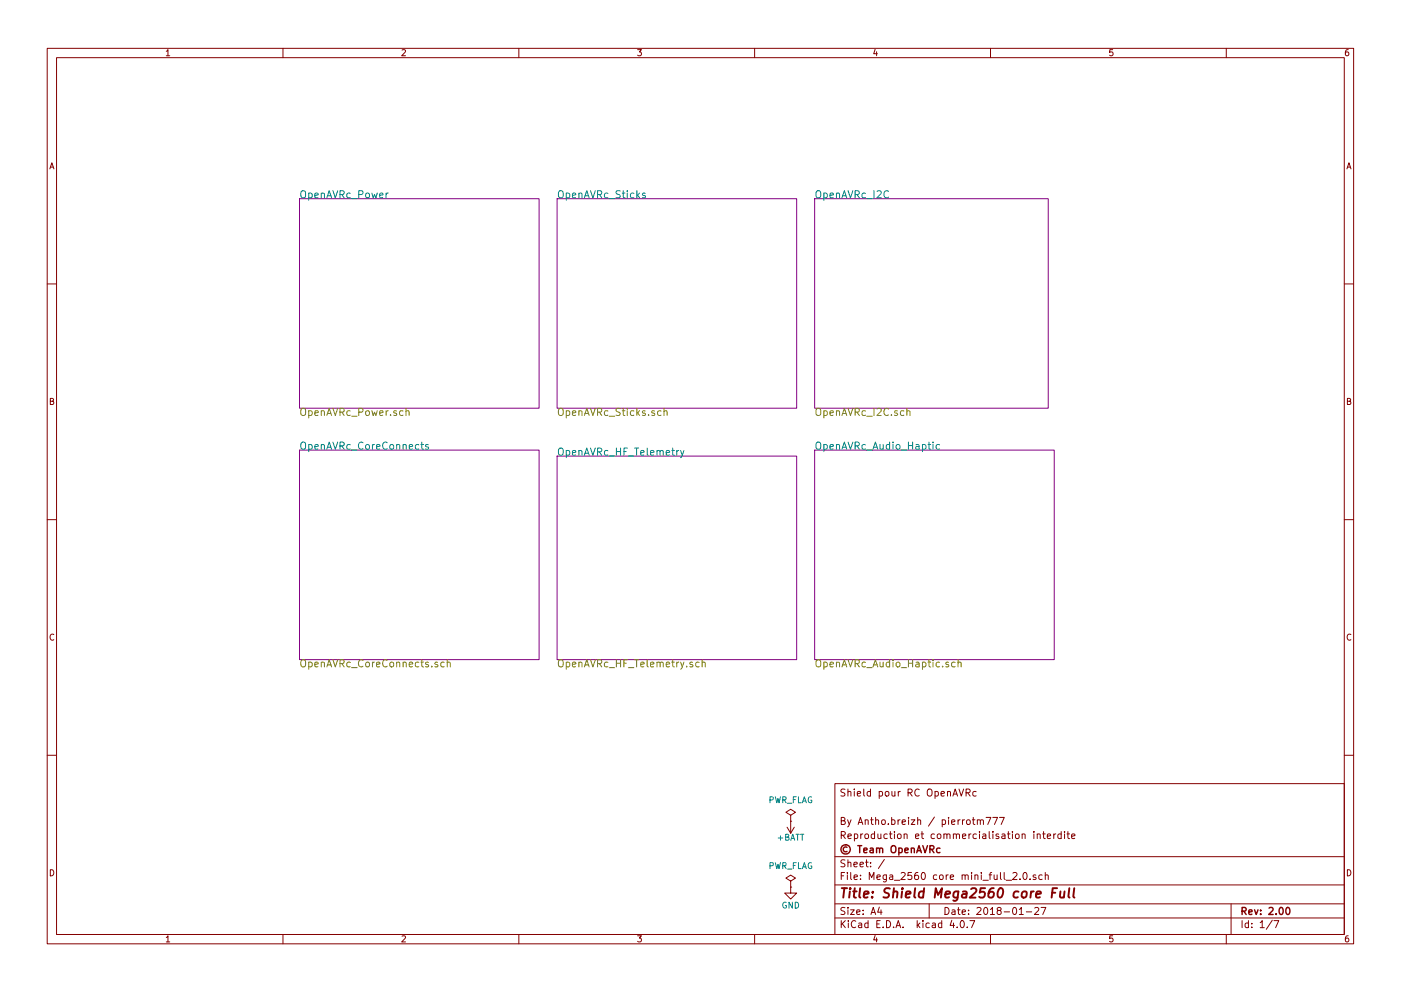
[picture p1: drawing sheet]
<svg xmlns="http://www.w3.org/2000/svg" width="297mm" height="210mm" viewBox="0 0 297 210" stroke-linecap="round" stroke-linejoin="round" font-family="sans-serif">
<g fill="none" stroke="#840000" stroke-width=".21">
<path d="M10 10.3h277v189.9h-277zM12 12.2h273v186.1h-273zM35.3 10.9l.3-.4v1.3M35.3 11.8h.7M60 10.3v1.9M85.2 10.6l.5-.1 .3 .4-.8 .9h.8M110 10.3v1.9M135.2 10.5h.8l-.4 .5 .3 .1 .1 .2-.1 .4-.2 .1-.5-.1M160 10.3v1.9M185.5 10.5l-.3 .9h.8M185.9 11v.8M210 10.3v1.9"/>
<path d="M235.9 10.5h-.6v.6h.6l.1 .5-.3 .2-.4-.1M260 10.3v1.9M285.9 10.5l-.4 .1-.2 .2-.1 .8 .3 .2 .4-.1 .1-.4-.1-.2-.4-.1-.3 .3M10.6 35.8l.4-1.3 .4 1.3M10.7 35.5h.6M285.6 35.8l.4-1.3 .4 1.3M285.7 35.5h.6M10 60.2h2M285 60.2h2M10.7 85.1h.5l.1-.5-.6-.1v1.3h.5l.2-.4-.3-.3M285.7 85.1h.5l.1-.5-.6-.1v1.3h.5l.2-.4-.3-.3M10 110.3h2"/>
<path d="M285 110.3h2M11.4 134.6a.58 .58 0 0 0-.8 .6 .58 .58 0 0 0 .8 .5M286.4 134.6a.58 .58 0 0 0-.8 .6 .58 .58 0 0 0 .8 .5M10 160.2h2M166.9 175.5l.7 1.3M167.6 174.2h.1M167.6 173l1.1-.7-1.1-.6-1 .6 1 .7v1.2M167.6 174.2v2.6M168.4 175.5l-.8 1.3M177 166.3h108v32h-108zM178.4 177.2l.7-.1 .1-.2-.1-.3-.2-.2h-.5v1.5M178.4 174.1l.7-.1v-.4l-.2-.2h-.5v1.5h.5l.2-.1 .1-.4-.3-.3"/>
<path d="M178.7 177.2l.5 .7M179.1 167.5l-.5-.1-.3 .3 .1 .3 .7 .3v.5l-.2 .1-.6-.1M179.7 173.9l.4 1M179.8 177.4l.7-.1-.1-.3-.4-.1-.2 .2 .1 .7h.5M179.8 168l.2-.1 .4 .1v.9M179.8 167.4v1.5M180.4 173.9l-.5 1.4-.2 .1M181.1 167.4v.2M181.1 167.9v1M181.2 177l.4-.1 .3 .3-.2 .6h-.5M181.2 176.9v1.5M181.8 168.4l.7-.1-.1-.3-.4-.1-.2 .2v.7h.6"/>
<path d="M181.9 174.9l.5-1.5 .5 1.5M182.1 174.5h.7M182.5 176.9v1M182.9 176.9l-.4 .3M183.1 167.4v1.3l.2 .2M183.4 177.1l.2-.2 .5 .2v.5l-.1 .2-.4 .1-.2-.1zM183.4 174.1l.2-.2 .4 .1 .1 .9M183.4 173.9v1M184.6 168l-.5-.1-.3 .3 .1 .6 .2 .1 .5-.1M184.6 167.4v1.5M184.6 173.9h.5M184.8 173.4v1.3l.3 .2"/>
<path d="M185.4 177l-.4-.1-.3 .3 .1 .6 .2 .1 .4-.1M185.4 176.4v1.5M185.6 174.1l.3-.2 .3 .1 .1 .9M185.6 173.4v1.5M186.1 176.9l.1 .9 .4 .1 .2-.1M186.4 168l.4-.1 .3 .3-.1 .6h-.6M186.4 167.9v1.5M186.8 176.9v1M187 174.1l.2-.2 .4 .2 .1 .5-.1 .2-.4 .1-.2-.1zM187.8 168l.2-.1 .4 .1 .1 .6-.2 .2-.3 .1-.2-.1zM188.1 177l-.4-.1-.3 .3 .1 .6 .2 .1 .4-.1M188.3 174.8v.1"/>
<path d="M188.6 176.9h.5M188.8 176.4v1.3l.3 .2M189.1 174l.4-.1 .3 .3-.2 .6h-.5M189.1 173.4v1.5M189.1 167.9l.1 .9 .3 .1 .2-.1M189.6 176.4v.2M189.6 176.9v1M189.7 167.9v1M190.3 177.1l.3-.2 .4 .2 .1 .5-.2 .2-.3 .1-.3-.1zM190.4 173.9v1M190.4 167.9v1M190.8 173.9l-.4 .3"/>
<path d="M190.9 167.9l-.5 .3M191.3 174.4l.7-.1-.1-.3-.4-.1-.2 .2v.7h.6M191.7 177.1l.2-.2 .4 .1v.9M191.7 176.9v1M192.5 168.2l.7-.1 .2-.2-.1-.3-.2-.2h-.6v1.5M192.6 173.4v.2M192.6 173.9v1M192.9 168.2l.5 .7M193.2 173.9h.8l-.8 1h.8M194.1 177.4l.7-.1v-.3l-.5-.1-.2 .2 .1 .7h.6M194.6 174.1l.2-.2 .3 .1 .1 .9M194.6 173.4v1.5"/>
<path d="M194.9 167.6a.71 .71 0 0 0-1 .5 .71 .71 0 0 0 .7 .8l.3-.1M195.3 176.9h.5M195.5 176.4v1.3l.3 .2M196.7 167.6l.3-.2a.53 .53 0 0 1 .6 .5v.5a.51 .51 0 0 1-.8 .4 1.05 1.05 0 0 1-.1-1.2zM198.1 177l-.4-.1-.3 .3 .1 .6 .2 .1 .4-.1M198.1 173.3l-1.3 2M198.2 168l.5-.1 .3 .3-.2 .6h-.6M198.2 167.9v1.5M198.8 177.1l.2-.2 .4 .2 .1 .5-.1 .2-.4 .1-.2-.1zM199.5 168.4l.7-.1v-.3l-.5-.1-.2 .2 .1 .7h.6M199.8 174l.4-.1 .3 .3-.1 .6h-.6M199.8 173.9v1.5"/>
<path d="M200.1 177.1l.2-.2 .4 .1 .1 .9M200.1 176.9v1M200.8 177.1l.2-.2 .3 .1 .1 .9M200.9 168l.2-.1 .4 .1v.9M200.9 167.9v1M201.1 173.4v.2M201.1 173.9v1M201.8 174.4l.7-.1-.1-.3-.4-.1-.2 .2v.7h.6M202 168.9l.5-1.5 .5 1.5M202.1 177.1l.2-.2 .4 .1 .1 .9M202.1 176.9v1M202.2 168.5h.7"/>
<path d="M202.8 177.1l.2-.2 .4 .1v.9M203.1 173.9v1M203.3 167.4l.5 1.5 .5-1.5M203.6 173.9l-.5 .3M204.1 177.4l.7-.1-.1-.3-.4-.1-.2 .2v.7h.6M204.1 173.9v1M204.5 173.9l-.4 .3M204.8 168.2l.7-.1 .2-.2-.1-.3-.2-.2h-.6v1.5M205 174.1l.2-.2 .4 .2 .1 .5-.1 .2-.4 .1-.2-.1zM205.2 168.2l.5 .7M205.4 176.9v1M205.9 176.9l-.5 .3"/>
<path d="M206.1 173.9h.6M206.3 173.4v1.3l.4 .2M207 168l-.5-.1-.3 .3 .1 .6 .2 .1 .5-.1M207 177l-.4-.1-.3 .3 .1 .6 .2 .1 .4-.1M207.2 174.1l.2-.2 .4 .1v.9M207.2 173.9v1M207.7 176.4v.2M207.7 176.9v1M207.8 174.1l.3-.2 .3 .1 .1 .9M208.4 177h.6v.9M209 177.3l-.7 .3 .2 .3 .5-.1M209.1 173.4h1l-.7 1.5"/>
<path d="M209.7 176.4v1.3l.2 .2M210.5 173.4h1l-.7 1.5M210.5 176.4v.2M210.5 176.9v1M211.7 177l-.3-.1-.2 .2v.3l.5 .1v.3h-.5M211.9 173.4h1l-.6 1.5M212.4 177h.6l.1 .9M213.1 177.3l-.7 .3 .2 .3 .5-.1M213.6 176.9h.5M213.8 176.4v1.3l.3 .2M214.7 176.4v.2M214.7 176.9v1"/>
<path d="M215.4 177.1l.2-.2 .4 .2 .1 .5-.1 .2-.4 .1-.2-.1zM216.7 177.1l.2-.2 .4 .1v.9M216.7 176.9v1M219.2 176.4v.2M219.2 176.9v1M219.9 177.1l.2-.2 .4 .1v.9M219.9 176.9v1M221.1 176.9h.5M221.3 176.4v1.3l.3 .2M222 177.4l.8-.1-.1-.3-.4-.1-.3 .2 .1 .7h.6M223.4 176.9v1M223.9 176.9l-.5 .3"/>
<path d="M225 177l-.4-.1-.3 .3 .1 .6 .2 .1 .4-.1M225 176.4v1.5M225.7 176.4v.2M225.7 176.9v1M226.2 176.9h.6M226.4 176.4v1.3l.4 .2M227.2 177.4l.7-.1v-.3l-.5-.1-.2 .2 .1 .7h.6M285 160.2h2M10.7 184.5a.65 .65 0 0 1 .7 .7 .65 .65 0 0 1-.7 .6zM35.3 198.9l.3-.4v1.3M35.3 199.8h.7M60 198.3v1.9"/>
<path d="M85.2 198.6l.5-.1 .3 .4-.8 .9h.8M110 198.3v1.9M135.2 198.5h.8l-.4 .5 .3 .1 .1 .2-.1 .4-.2 .1-.5-.1M160 198.3v1.9M167.6 188.2v1.3h1.3l-1.3 1.2-1.2-1.2h1.2M167.6 188.2h.1M167.6 186.9l1.1-.6-1.1-.6-1 .6 1 .6v1.3M177 194.8h108M177 191.8h108M177 187.8h108M177 181.8h108M178.4 195.3v1.5"/>
<path d="M178.4 185.8h.5M178.6 196l.6 .8M179.1 185.1h-.7v1.5M179.1 192.6l-.5-.1-.3 .3 .1 .3 .7 .4v.4l-.2 .1-.6-.1M179.1 182.5l-.5-.1-.3 .3 .1 .3 .7 .4v.4l-.2 .1-.6-.1M179.2 195.3l-.8 .9M179.7 185.1v.2M179.7 185.6v1M179.8 192.5v.2M179.8 183.1l.2-.2 .4 .1v.9M179.8 182.4v1.5M179.8 193v1"/>
<path d="M179.9 195.3v.2M179.9 195.8v1M180.3 193h.8l-.8 1h.8M180.4 185.1v1.3l.2 .2M181.1 183.4l.7-.1-.1-.3-.4-.1-.2 .2v.7h.6M181.1 186.1l.7-.1-.1-.3-.4-.1-.2 .2 .1 .7h.5M181.4 195.5a.71 .71 0 0 0-1 .5 .71 .71 0 0 0 .8 .8l.2-.1M181.6 193.5l.7-.1v-.3l-.4-.1-.3 .2 .1 .7h.6M182.1 195.9h.6v.9M182.3 183.4l.8-.1-.1-.3-.4-.1-.3 .2 .1 .7h.6M182.4 186.5v.1M182.4 185.7v.1"/>
<path d="M182.7 196.2l-.7 .3 .2 .3 .5-.1M183 193.9v.1M183 193.1v.1M183.5 182.9h.6M183.7 182.4v1.3l.4 .2M184 195.9l-.4-.1-.3 .3 .1 .6 .2 .1 .4-.1M184 195.3v1.5M184.3 186.6v-1.5l.5 1.1 .5-1.1v1.5M184.6 183.8v.1M184.6 183v.1M184.7 194l.4-1.5 .5 1.5M184.8 193.6h.7"/>
<path d="M185.5 198.5l-.3 .9h.8M185.9 199v.8M185.9 196h.5M185.9 186.1l.7-.1v-.3l-.4-.1-.3 .2 .1 .7h.6M186.4 192.5l-.3 1h.9M186.6 195.3h-.7v1.5h.7M186.8 193v1M187.2 196.7v.1M187.5 182.3l-1.3 2M187.9 185.6v1.4l-.2 .1-.4-.1M187.9 185.7l-.4-.1-.3 .3 .1 .6 .2 .1 .4-.1M188 195.3a.76 .76 0 0 1 .8 .8 .76 .76 0 0 1-.8 .7z"/>
<path d="M188.6 185.7h.6l.1 .9M189.3 186l-.7 .3 .2 .3 .5-.1M189.5 196.7v.1M189.6 186.8h1.2M190 196.8l.4-1.5 .6 1.5M190.1 196.4h.7M191.1 185.3l.5-.2 .3 .4-.9 1.1h.9M191.5 196.7v.1M193.3 185.1h-.7l-.1 .7 .7-.1 .1 .3v.5l-.2 .1-.6-.1M194.5 195.3v1.5M194.6 185.1l-.4 .1a1.11 1.11 0 0 0-.1 1.3l.4 .1 .2-.1 .1-.5-.3-.3h-.4l-.2 .3M194.6 196.3l.4 .5"/>
<path d="M195 195.8l-.5 .6M195.5 185.3l.2-.2a.8 .8 0 0 1 .5 .8 .8 .8 0 0 1-.5 .7l-.4-.6zM195.7 195.3v.2M195.7 195.8v1M197 191.8v3M197 195.9l-.4-.1-.3 .3 .1 .6 .2 .1 .4-.1M197.7 195.9h.6v.9M198.3 196.2l-.7 .3 .2 .3 .5-.1M198.6 185.7l-.4-.1-.3 .3 .1 .6 .2 .1 .4-.1M199.3 185.7l.2-.1 .4 .1 .1 .6-.2 .2-.3 .1-.2-.1zM199.7 195.9l-.5-.1-.2 .3v.6l.2 .1 .5-.1M199.7 195.3v1.5"/>
<path d="M200.4 192.5a.76 .76 0 0 1 .8 .8 .76 .76 0 0 1-.8 .7zM200.6 185.6v1M201 185.6l-.4 .3M201.5 186.1l.7-.1-.1-.3-.4-.1-.2 .2v.7h.6M201.8 195.2l-.4 1.1h1M201.9 193.1h.5l.1 .9M202.2 195.8v1M202.5 193.4l-.7 .3 .2 .3 .5-.1M202.9 196.7v.1M203 193h.6M203.2 192.5v1.3l.4 .2M203.8 195.4l.1-.1a.8 .8 0 0 1 .6 .8 .8 .8 0 0 1-.6 .7 .97 .97 0 0 1-.1-1.4z"/>
<path d="M204 193.5l.7-.1-.1-.3-.4-.1-.2 .2 .1 .7h.5M204 185.7l.2-.1 .4 .1v.9M204 185.6v1M204.6 185.8l.3-.2 .3 .1 .1 .9M205.1 196.7v.1M205.4 193.9v.1M205.4 193.1v.1M205.6 195.3h1.1l-.7 1.5M206 185.1v.2M206 185.6v1M206.7 185.7l.2-.1 .4 .1v.9M206.7 185.6v1"/>
<path d="M207.1 192.7l.6-.2 .3 .5-.9 1h.9M208.1 185.1v.2M208.1 185.6v1M208.4 186.8h1.1M208.7 192.7l.2-.2a.8 .8 0 0 1 .5 .8 .8 .8 0 0 1-.5 .7l-.3-.5zM209.7 185.6h.6M210 193l.4-.5v1.5M210 194h.8M210 198.3v1.9M210.3 185.1l-.4 .2v1.3M210.8 185.6v.9l.4 .1 .2-.1M211.4 185.6v1"/>
<path d="M211.7 193.2l-.3-.3 .1-.2 .2-.2 .4 .1 .2 .2-.1 .2-.5 .2-.3 .3v.2l.3 .3h.3l.3-.3v-.2l-.3-.3M212.1 185.1v1.3l.2 .2M212.9 185.1v1.3l.2 .2M212.9 193.5h1.1M213.3 186.8h1.2M214.8 185.3l.5-.2 .3 .4-.9 1.1h.9M214.8 192.7l.2-.2a.8 .8 0 0 1 .6 .8 .8 .8 0 0 1-.6 .7l-.3-.5zM216.1 193l.4-.5v1.5M216.1 194h.9M216.3 186.5v.1M217 185.3l.2-.2a.8 .8 0 0 1 .6 .8 .8 .8 0 0 1-.6 .7l-.3-.6zM217.6 193.5h1.1"/>
<path d="M218.4 186.5v.1M219.4 192.7l.6-.2 .2 .5-.9 1h.9M219.6 185.7l-.3-.1-.3 .2 .1 .2 .5 .2v.3h-.6M220.7 192.5h1l-.6 1.5M221 185.7l-.5-.1-.3 .3 .1 .6 .2 .1 .5-.1M221.6 185.7l.2-.1 .4 .1v.9M221.6 185.1v1.5M235.9 198.5h-.6v.7l.6-.1 .1 .5-.3 .2-.4-.1M260 198.3v1.9M261 191.8v6.5M263.3 195.3v1.5M264.7 195.9l-.4-.1-.3 .3 .1 .6 .2 .1 .4-.1"/>
<path d="M264.7 195.3v1.5M265.4 196.7v.1M265.4 195.9v.1M267.2 195.8l.4-.5v1.5M267.2 196.8h.8M269.7 195.2l-1.2 2M270.1 195.3h1l-.6 1.5M285.7 184.5a.65 .65 0 0 1 .7 .7 .65 .65 0 0 1-.7 .6zM285.9 198.5l-.4 .1-.2 .3-.1 .7 .3 .2 .4-.1 .1-.4-.1-.2-.4-.1-.3 .3"/>
</g>
<g fill="none" stroke="#840000" stroke-width=".3">
<path d="M179.6 179.8a.52 .52 0 0 0-.8 .4 .52 .52 0 0 0 .8 .4M181.9 179.4h.8M182.3 179.4v1.5M185.9 179.9v1M189 179.6l.3-.2a.53 .53 0 0 1 .6 .5v.5a.51 .51 0 0 1-.7 .4 1.05 1.05 0 0 1-.2-1.2zM190.6 179.9v1.5M193.2 179.9v1M195.7 179.4l.4 1.5 .5-1.5M183.1 180.4l.7-.1v-.3l-.4-.1-.3 .2 .1 .7h.6M184.5 180h.6v.9M185.1 180.3l-.7 .3 .3 .3 .4-.1M185.9 180.1l.2-.2 .3 .1 .1 .9"/>
<path d="M186.5 180.1l.2-.2 .4 .1v.9M190.6 180l.4-.1 .3 .3-.1 .6h-.6M191.8 180.4l.8-.1-.1-.3-.4-.1-.3 .2 .1 .7h.6M193.2 180.1l.2-.2 .4 .1 .1 .9M194.4 180.9l.4-1.5 .6 1.5M194.5 180.5h.7M197.2 180.2l.7-.1 .1-.2-.1-.3-.2-.2h-.5v1.5M197.5 180.2l.5 .7M199.3 180l-.4-.1-.3 .3 .1 .6 .2 .1 .4-.1M263.3 193.3l.8-.1 .1-.2-.1-.3-.2-.2h-.6v1.5M263.7 193.3l.5 .7M264.8 193.5l.7-.1-.1-.3-.4-.1-.2 .2v.7h.6"/>
<path d="M266 193l.3 1 .4-1M267.3 193.9v.1M267.3 193.1v.1M269.1 192.7l.5-.2 .3 .5-.9 1h.9M270.6 193.9v.1M271.3 192.7l.3-.2a.8 .8 0 0 1 .5 .8 .8 .8 0 0 1-.5 .7l-.4-.5zM272.8 192.7l.2-.2a.8 .8 0 0 1 .5 .8 .8 .8 0 0 1-.5 .7l-.4-.5z"/>
<circle cx="179.3" cy="180.2" r="1"/>
</g>
<g fill="none" stroke="#840000" stroke-width=".41">
<path d="M178.5 188.4h1.1M179 188.4l-.2 2M180.2 189.1l-.2 1.3M180.3 188.4l-.1 .2 .2-.1-.1-.1-.1 .2M180.9 189.1h.7M181.2 188.4l-.2 1.8 .1 .1 .4 .1M182.4 188.4l-.2 1.8 .2 .2M183.2 189.8l.9-.2v-.4l-.6-.1-.3 .3v.9h.7M184.9 190.3v.1M185.1 189.2l-.1 .2-.1-.1 .2-.1-.1 .2M188.7 188.5l-.8-.1-.3 .2v.6l.8 .4 .1 .5-.4 .3-.8-.1M189.4 189.3l.3-.2 .5 .1v1.2"/>
<path d="M189.5 188.4l-.2 2M191.3 189.1l-.2 1.3M191.3 188.4v.2l.1-.1-.1-.1v.2M192 189.8l1-.2v-.4l-.6-.1-.3 .3v.9h.7M194 188.4l-.2 1.8 .3 .2M195.9 189.2l-.2-.1a.67 .67 0 0 0-.9 .4v.8l.3 .1 .6-.1M195.9 188.4l-.2 2M198.2 190.4l.2-2 .5 1.5 .8-1.5-.2 2M200.4 189.8l1-.2v-.4h-.8l-.2 1 .2 .2 .6-.1M203.2 189.1l-.3 1.8a.53 .53 0 0 1-.8 .1M203.2 189.2l-.2-.1a.67 .67 0 0 0-.8 .4v.8l.3 .1 .5-.1M204.1 189.2h.8v1.2"/>
<path d="M205 189.6l-.8 .1a.4 .4 0 0 0-.3 .3 .4 .4 0 0 0 .3 .4l.7-.1M205.9 188.6l.3-.2h.5l.2 .1 .1 .5-1.4 1.4h1.2M208.9 188.4h-1l-.2 1 .3-.2 .7 .1 .1 .3-.2 .7-.2 .1h-.5l-.3-.1M210.7 188.4a.93 .93 0 0 0-1.1 .9v1l.7 .1 .4-.3v-.5l-.3-.4a.69 .69 0 0 0-.8 .4M211.8 188.6l.1-.1a.45 .45 0 0 1 .7 .3v.9l-.2 .6-.3 .1-.5-.1a1.65 1.65 0 0 1 .2-1.7zM216 189.2l-.3-.1a.67 .67 0 0 0-.8 .4v.8l.3 .1 .6-.1M216.8 189.3l.3-.2 .6 .2-.1 .8-.4 .3-.5-.1zM218.6 189.1l-.1 1.3M219.2 189.1l-.4 .1-.2 .3M219.7 189.8l1-.2-.1-.4-.6-.1-.3 .3v.9h.8M223.1 189.4h.6M224.1 188.4h-.9l-.2 2"/>
<path d="M224.8 189.1v1.2l.4 .1 .4-.1M225.7 189.1l-.1 1.3M226.7 188.4l-.2 1.8 .3 .2M227.8 188.4l-.2 1.8 .2 .2"/>
</g>
<g fill="none" stroke="#008484" stroke-width=".21">
<path d="M64 40.5a.5 .5 0 0 1 .5 0 .5 .5 0 0 1 .3 .5l-.1 .8-.3 .2a.53 .53 0 0 1-.6-.5v-.5zM65.5 41h.4l.3 .3-.2 .6h-.5M65.5 41v1.5M66.8 41.5l.7-.2-.1-.3h-.4l-.2 .2v.7h.6M68.1 41.1l.1-.1a.36 .36 0 0 1 .6 .2v.8M68.1 41v1M69.3 42l.5-1.5 .5 1.5M69.4 41.5h.8M70.6 40.5l.5 1.5 .5-1.5M72.1 41.3l.7-.1 .2-.2-.1-.4-.2-.1h-.6v1.5M72.5 41.3l.5 .7M74.3 41h-.5l-.3 .3 .2 .6h.6"/>
<path d="M74.5 42.1h1.2M76.1 41.3l.7-.1 .2-.2-.1-.4-.2-.1h-.6v1.5M77.6 41.1l.2-.1 .5 .1v.6l-.1 .2-.4 .1-.2-.2zM78.8 41l.3 1 .3-.7 .3 .7 .3-1M80.5 41.5l.7-.2v-.3h-.5l-.2 .2 .1 .7h.6M81.9 41v1M82.3 41l-.4 .3M118.5 40.7a.5 .5 0 0 1 .5-.2 .5 .5 0 0 1 .4 .5v.8l-.4 .2a.53 .53 0 0 1-.6-.5zM120.1 41h.4l.3 .3-.2 .6h-.5M120.1 41v1.5M121.4 41.5l.7-.2-.1-.3h-.4l-.2 .2v.7h.6M122.7 41.1l.1-.1a.36 .36 0 0 1 .6 .2v.8"/>
<path d="M122.7 41v1M123.9 42l.5-1.5 .5 1.5M124 41.5h.8M125.2 40.5l.5 1.5 .5-1.5M126.7 41.3l.7-.1 .2-.2-.1-.4-.2-.1h-.6v1.5M127.1 41.3l.5 .7M128.9 41h-.5l-.3 .3 .2 .6h.6M129.2 42.1h1.1M131.5 40.5h-.6l-.3 .3 .2 .3 .6 .3v.4l-.2 .2-.6-.1M131.9 41h.6M132.1 40.5v1.3l.4 .2M133 40.5v.1"/>
<path d="M133 41v1M134.4 41h-.4l-.3 .3 .1 .6h.6M135 40.5v1.5M135.2 41.4l.4 .6M135.6 41l-.6 .5M136.8 41h-.4l-.2 .2 .1 .2 .5 .1v.4h-.6M173.2 40.5a.5 .5 0 0 1 .6 0 .5 .5 0 0 1 .2 .5v.8l-.3 .2a.53 .53 0 0 1-.7-.5v-.5zM174.7 41h.4l.3 .3-.1 .6h-.6M174.7 41v1.5M176 41.5l.7-.2-.1-.3h-.4l-.2 .2v.7h.6M177.3 41.1l.1-.1a.36 .36 0 0 1 .6 .2v.8M177.3 41v1"/>
<path d="M178.5 42l.5-1.5 .5 1.5M178.6 41.5h.8M179.8 40.5l.5 1.5 .5-1.5M181.3 41.3l.7-.1 .2-.2-.1-.4-.2-.1h-.6v1.5M181.7 41.3l.5 .7M183.5 41h-.4l-.3 .3 .1 .6h.6M183.8 42.1h1.1M185.3 40.5v1.5M186 40.6l.5-.1 .3 .4-.9 1.1h.9M188.4 40.6a.72 .72 0 0 0-1.1 .5 .72 .72 0 0 0 .8 .9l.3-.2M63.9 94a.5 .5 0 0 1 .5-.2 .5 .5 0 0 1 .4 .5l-.1 .8-.3 .2a.53 .53 0 0 1-.6-.5zM65.5 94.4l.4-.1 .3 .3-.2 .6h-.5"/>
<path d="M65.5 94.3v1.5M66.8 94.8l.7-.1-.1-.3-.4-.1-.2 .2v.7h.6M68.1 94.5l.1-.1a.36 .36 0 0 1 .6 .1v.8M68.1 94.3v1M69.3 95.3l.5-1.5 .5 1.5M69.4 94.9h.8M70.6 93.8l.5 1.5 .5-1.5M72.1 94.6l.7-.1 .2-.2-.1-.4-.2-.1h-.6v1.5M72.5 94.6l.5 .7M74.3 94.4l-.5-.1-.3 .3 .2 .6h.6M74.5 95.5h1.2M77 93.9a.72 .72 0 0 0-1.1 .5 .72 .72 0 0 0 .8 .9l.3-.1"/>
<path d="M77.6 94.5l.2-.2 .5 .2v.5l-.1 .2-.4 .1-.2-.1zM79 94.3v1M79.4 94.3l-.4 .3M79.8 94.8l.8-.1-.1-.3-.4-.1-.3 .2 .1 .7h.6M82.1 93.9a.72 .72 0 0 0-1 .5 .72 .72 0 0 0 .7 .9l.3-.1M82.7 94.5l.3-.2 .4 .2 .1 .5-.2 .2-.3 .1-.3-.1zM84.1 94.5l.1-.1a.36 .36 0 0 1 .6 .1v.8M84.1 94.3v1M85.5 94.5v-.1a.36 .36 0 0 1 .6 .1v.8M85.5 94.3v1M86.8 94.8l.7-.1-.1-.3-.4-.1-.2 .2v.7h.6M88.8 94.4l-.4-.1-.3 .3 .1 .6h.6"/>
<path d="M89.2 94.3h.6M89.4 93.8v1.3l.4 .2M90.8 94.4l-.4-.1-.2 .2 .1 .2 .5 .2v.3h-.6M118.5 95.3a.5 .5 0 0 1 .5-.2 .5 .5 0 0 1 .4 .5v.8l-.4 .2a.53 .53 0 0 1-.6-.5zM120.1 95.7l.4-.1 .3 .3-.2 .6h-.5M120.1 95.6v1.5M121.4 96.1l.7-.2-.1-.2-.4-.1-.2 .2v.7h.6M122.7 95.7h.1a.36 .36 0 0 1 .6 .1v.8M122.7 95.6v1M123.9 96.6l.5-1.5 .5 1.5M124 96.2h.8M125.2 95.1l.5 1.5 .5-1.5"/>
<path d="M126.7 95.9l.7-.1 .2-.2-.1-.4-.2-.1h-.6v1.5M127.1 95.9l.5 .7M128.9 95.7l-.5-.1-.3 .3 .2 .6h.6M129.2 96.7h1.1M130.7 95.1v1.5M130.7 95.8h.9M131.6 95.1v1.5M132.3 95.8h.5M133 95.1h-.7v1.5M133.2 96.7h1.2M134.5 95.1h.9M135 95.1v1.5"/>
<path d="M135.8 96.1l.8-.2-.1-.2-.4-.1-.3 .2 .1 .7h.6M137.2 95.1v1.3l.2 .2M137.9 96.1l.8-.2-.1-.2-.4-.1-.3 .2 .1 .7h.6M139.3 95.7h.1a.36 .36 0 0 1 .6 .1v.8M139.3 95.6v1M140 95.8a.35 .35 0 0 1 .3-.2 .35 .35 0 0 1 .3 .2v.8M141.2 96.1l.8-.2-.1-.2-.4-.1-.3 .2 .1 .7h.6M142.4 95.6h.6M142.6 95.1v1.3l.4 .2M143.5 95.6v1M143.9 95.6l-.4 .3M144.3 95.6l.4 1"/>
<path d="M145 95.6l-.5 1.3-.2 .2M173.2 93.9a.5 .5 0 0 1 .6-.1 .5 .5 0 0 1 .2 .5v.8l-.3 .2a.53 .53 0 0 1-.7-.5v-.5zM174.7 94.4l.4-.1 .3 .3-.1 .6h-.6M174.7 94.3v1.5M176 94.8l.7-.1-.1-.3-.4-.1-.2 .2v.7h.6M177.3 94.5l.1-.1a.36 .36 0 0 1 .6 .1v.8M177.3 94.3v1M178.5 95.3l.5-1.5 .5 1.5M178.6 94.9h.8M179.8 93.8l.5 1.5 .5-1.5M181.3 94.6l.7-.1 .2-.2-.1-.4-.2-.1h-.6v1.5M181.7 94.6l.5 .7"/>
<path d="M183.5 94.4l-.4-.1-.3 .3 .1 .6h.6M183.8 95.5h1.1M185.1 95.3l.5-1.5 .5 1.5M185.2 94.9h.8M186.6 94.3l.1 .9 .3 .1 .2-.1M187.2 94.3v1M188.6 94.4l-.4-.1-.3 .3 .1 .6h.6M188.6 93.8v1.5M189.3 93.8v.1M189.3 94.3v1M190.1 94.5l.2-.2 .4 .2 .1 .5-.1 .2-.4 .1-.2-.1zM191.1 95.5h1.2"/>
<path d="M192.6 93.8v1.5M192.6 94.5h.9M193.5 93.8v1.5M194.2 94.4h.6l.1 .9M194.9 94.7l-.7 .1a.3 .3 0 0 0 .2 .5l.5-.1M195.6 94.4l.4-.1 .3 .3-.1 .6h-.6M195.6 94.3v1.5M196.7 94.3h.6M197 93.8v1.3l.3 .2M197.8 93.8v.1M197.8 94.3v1M199.2 94.4l-.4-.1-.3 .3 .1 .6h.6"/>
<path d="M163.2 169.7l.7-.1v-.4l-.7-.1v1.2M164.4 169.1l.3 1.2 .2-.9 .3 .9 .3-1.2M165 177.8h1M165.5 177.3v1M166 169.7l.6-.1v-.4l-.6-.1v1.2M166.3 169.7l.4 .6M166.6 177.6l.6-.1v-.4l-.6-.1v1.3h.5l.2-.5-.3-.2M166.9 170.4h1M167.7 178.3l.4-1.3 .4 1.3M167.8 177.9h.6M168.2 169.6h.4M168.8 177h.7"/>
<path d="M168.8 169.1h-.6v1.2M169.1 177v1.3M169.3 169.1v1.2h.6M169.7 177h.7M170.1 177v1.3M170.1 170.3l.4-1.2 .5 1.2M170.3 169.9h.5M172.1 169.1a.59 .59 0 0 0-.8 .6 .59 .59 0 0 0 .8 .6v-.5h-.2M163.2 183.7l.7-.1v-.5l-.7-.1v1.3M164.4 183l.3 1.3 .2-.9 .3 .9 .3-1.3M166 183.7l.6-.1v-.5l-.6-.1v1.3M166.3 183.7l.4 .6"/>
<path d="M166.7 191.5a.59 .59 0 0 0-.7 .5 .59 .59 0 0 0 .7 .6v-.5h-.2M166.9 184.4h1M168 191.4v1.3l-.7-1.3v1.3M168.2 183.6h.4M168.6 191.4a.64 .64 0 0 1 .7 .6 .64 .64 0 0 1-.7 .7zM168.8 183h-.6v1.3M169.3 183v1.3h.6M170.1 184.3l.4-1.3 .5 1.3M170.3 183.9h.5M172.1 183.1a.59 .59 0 0 0-.8 .5 .59 .59 0 0 0 .8 .6v-.5h-.2"/>
</g>
<path d="M63.5 42.2h50.8v44.4h-50.8zM118.1 42.2h50.8v44.4h-50.8zM172.7 42.2h49.5v44.4h-49.5zM63.5 95.5h50.8v44.4h-50.8zM118.1 96.8h50.8v43.1h-50.8zM172.7 95.5h50.8v44.4h-50.8z" fill="none" stroke="#840084" stroke-width=".21"/>
<g fill="none" stroke="#848400" stroke-width=".21">
<path d="M64 86.7a.5 .5 0 0 1 .5 0 .5 .5 0 0 1 .3 .4l-.1 .9-.3 .2a.53 .53 0 0 1-.6-.6v-.5zM65.5 87.2l.4-.1 .3 .3-.2 .7h-.5M65.5 87.1v1.6M66.8 87.6l.7-.1-.1-.3-.4-.1-.2 .3v.7h.6M68.1 87.3l.1-.1a.36 .36 0 0 1 .6 .2v.8M68.1 87.1v1.1M69.3 88.2l.5-1.6 .5 1.6M69.4 87.7h.8M70.6 86.6l.5 1.6 .5-1.6M72.1 87.4h.7l.2-.3-.1-.3-.2-.2h-.6v1.6M72.5 87.4l.5 .8M74.3 87.2l-.5-.1-.3 .3 .2 .7h.6"/>
<path d="M74.5 88.3h1.2M76.1 87.4h.7l.2-.3-.1-.3-.2-.2h-.6v1.6M77.6 87.3l.2-.2 .5 .2v.6l-.1 .2-.4 .1-.2-.2zM78.8 87.1l.3 1.1 .3-.8 .3 .8 .3-1.1M80.5 87.6l.7-.1v-.3l-.5-.1-.2 .3 .1 .7h.6M81.9 87.1v1.1M82.3 87.1l-.4 .3M82.8 88v.2M84 87.2l-.3-.1-.2 .3v.2l.5 .1v.4h-.5M85.4 87.2l-.4-.1-.3 .3 .2 .7h.5M86.1 87.3l.1-.1a.36 .36 0 0 1 .5 .2v.8M86.1 86.6v1.6"/>
<path d="M118.5 86.9a.5 .5 0 0 1 .5-.3 .5 .5 0 0 1 .4 .5v.9l-.4 .2a.53 .53 0 0 1-.6-.6zM120.1 87.2l.4-.1 .3 .3-.2 .7h-.5M120.1 87.1v1.6M121.4 87.6l.7-.1-.1-.3-.4-.1-.2 .3v.7h.6M122.7 87.3l.1-.1a.36 .36 0 0 1 .6 .2v.8M122.7 87.1v1.1M123.9 88.2l.5-1.6 .5 1.6M124 87.7h.8M125.2 86.6l.5 1.6 .5-1.6M126.7 87.4h.7l.2-.3-.1-.3-.2-.2h-.6v1.6M127.1 87.4l.5 .8M128.9 87.2l-.5-.1-.3 .3 .2 .7h.6"/>
<path d="M129.2 88.3h1.1M131.5 86.7l-.6-.1-.2 .2v.4l.6 .3 .2 .4-.3 .3-.6-.1M131.9 87.1h.6M132.1 86.6v1.4l.4 .2M133 86.6v.2M133 87.1v1.1M134.4 87.2l-.4-.1-.3 .3 .1 .7h.6M135 86.6v1.6M135.2 87.6l.4 .6M135.6 87.1l-.6 .6M136.8 87.2l-.4-.1-.2 .3 .1 .2 .5 .1v.4h-.6M137.5 88v.2"/>
<path d="M138.8 87.2l-.4-.1-.2 .3 .1 .2 .5 .1v.4h-.6M140.2 87.2l-.5-.1-.3 .3 .2 .7h.6M140.8 87.3l.1-.1a.36 .36 0 0 1 .6 .2v.8M140.8 86.6v1.6M173.1 86.9a.5 .5 0 0 1 .6-.3 .5 .5 0 0 1 .3 .5v.9l-.3 .2a.53 .53 0 0 1-.7-.6zM174.7 87.2l.4-.1 .3 .3-.1 .7h-.6M174.7 87.1v1.6M176 87.6l.7-.1-.1-.3-.4-.1-.2 .3v.7h.6M177.3 87.3l.1-.1a.36 .36 0 0 1 .6 .2v.8M177.3 87.1v1.1M178.5 88.2l.5-1.6 .5 1.6M178.6 87.7h.8"/>
<path d="M179.8 86.6l.5 1.6 .5-1.6M181.3 87.4h.7l.2-.3-.1-.3-.2-.2h-.6v1.6M181.7 87.4l.5 .8M183.5 87.2l-.4-.1-.3 .3 .1 .7h.6M183.8 88.3h1.1M185.3 86.6v1.6M186 86.8l.5-.2 .3 .5-.9 1.1h.9M188.4 86.8a.72 .72 0 0 0-1.1 .5 .72 .72 0 0 0 .8 .9l.3-.2M189 88v.2M190.2 87.2l-.3-.1-.2 .3v.2l.5 .1v.4h-.5M191.6 87.2l-.4-.1-.3 .3 .2 .7h.5M192.3 87.3l.1-.1a.36 .36 0 0 1 .5 .2v.8"/>
<path d="M192.3 86.6v1.6M70.6 140l.5 1.5 .5-1.5M89.4 140v1.3l.4 .2M94.8 140v1.5M125.2 140l.5 1.5 .5-1.5M130.7 140v1.5M131.6 140v1.5M133 140h-.7v1.5M134.5 140h.9M135 140v1.5M137.2 140v1.3l.2 .2M142.6 140v1.3l.4 .2"/>
<path d="M148.9 140v1.5M179.8 140l.5 1.5 .5-1.5M188.6 140v1.5M189.3 140v.1M192.6 140v1.5M193.5 140v1.5M197 140v1.3l.3 .2M197.8 140v.1M203.1 140v1.5M63.9 140.2a.5 .5 0 0 1 .5-.2 .5 .5 0 0 1 .4 .5l-.1 .8-.3 .2a.53 .53 0 0 1-.6-.5zM65.5 140.6l.4-.1 .3 .3-.2 .6h-.5M65.5 140.5v1.5"/>
<path d="M66.8 141l.7-.2-.1-.2-.4-.1-.2 .2v.7h.6M68.1 140.6h.1a.36 .36 0 0 1 .6 .1v.8M68.1 140.5v1M69.3 141.5l.5-1.5 .5 1.5M69.4 141.1h.8M72.1 140.8l.7-.1 .2-.2-.1-.4-.2-.1h-.6v1.5M72.5 140.8l.5 .7M74.3 140.6l-.5-.1-.3 .3 .2 .6h.6M74.5 141.7h1.2M77 140.1a.72 .72 0 0 0-1.1 .5 .72 .72 0 0 0 .8 .9l.3-.2M77.6 140.6l.2-.1 .5 .1v.6l-.1 .2-.4 .1-.2-.2zM79 140.5v1"/>
<path d="M79.4 140.5l-.4 .3M79.8 141l.8-.2-.1-.2-.4-.1-.3 .2 .1 .7h.6M82.1 140.1a.72 .72 0 0 0-1 .5 .72 .72 0 0 0 .7 .9l.3-.2M82.7 140.6l.3-.1 .4 .1 .1 .6-.2 .2-.3 .1-.3-.2zM84.1 140.6h.1a.36 .36 0 0 1 .6 .1v.8M84.1 140.5v1M85.5 140.6a.36 .36 0 0 1 .6 .1v.8M85.5 140.5v1M86.8 141l.7-.2-.1-.2-.4-.1-.2 .2v.7h.6M88.8 140.6l-.4-.1-.3 .3 .1 .6h.6M89.2 140.5h.6M90.8 140.6l-.4-.1-.2 .2 .1 .2 .5 .2v.3h-.6"/>
<path d="M91.5 141.3v.2M92.8 140.6l-.4-.1-.2 .2 .1 .2 .5 .2v.3h-.6M94.2 140.6l-.4-.1-.4 .3 .2 .6h.6M94.8 140.6h.1a.36 .36 0 0 1 .6 .1v.8M118.5 140.2a.5 .5 0 0 1 .5-.2 .5 .5 0 0 1 .4 .5v.8l-.4 .2a.53 .53 0 0 1-.6-.5zM120.1 140.6l.4-.1 .3 .3-.2 .6h-.5M120.1 140.5v1.5M121.4 141l.7-.2-.1-.2-.4-.1-.2 .2v.7h.6M122.7 140.6h.1a.36 .36 0 0 1 .6 .1v.8M122.7 140.5v1M123.9 141.5l.5-1.5 .5 1.5M124 141.1h.8"/>
<path d="M126.7 140.8l.7-.1 .2-.2-.1-.4-.2-.1h-.6v1.5M127.1 140.8l.5 .7M128.9 140.6l-.5-.1-.3 .3 .2 .6h.6M129.2 141.7h1.1M130.7 140.7h.9M132.3 140.7h.5M133.2 141.7h1.2M135.8 141l.8-.2-.1-.2-.4-.1-.3 .2 .1 .7h.6M137.9 141l.8-.2-.1-.2-.4-.1-.3 .2 .1 .7h.6M139.3 140.6h.1a.36 .36 0 0 1 .6 .1v.8M139.3 140.5v1M140 140.7a.35 .35 0 0 1 .3-.2 .35 .35 0 0 1 .3 .2v.8"/>
<path d="M141.2 141l.8-.2-.1-.2-.4-.1-.3 .2 .1 .7h.6M142.4 140.5h.6M143.5 140.5v1M143.9 140.5l-.4 .3M144.3 140.5l.4 1M145 140.5l-.5 1.4-.2 .1M145.6 141.3v.2M146.8 140.6l-.3-.1-.2 .2v.2l.5 .2v.3h-.5M148.2 140.6l-.4-.1-.3 .3 .2 .6h.5M148.9 140.6a.36 .36 0 0 1 .6 .1v.8M173.1 140.2a.5 .5 0 0 1 .6-.2 .5 .5 0 0 1 .3 .5v.8l-.3 .2a.53 .53 0 0 1-.7-.5zM174.7 140.6l.4-.1 .3 .3-.1 .6h-.6"/>
<path d="M174.7 140.5v1.5M176 141l.7-.2-.1-.2-.4-.1-.2 .2v.7h.6M177.3 140.6h.1a.36 .36 0 0 1 .6 .1v.8M177.3 140.5v1M178.5 141.5l.5-1.5 .5 1.5M178.6 141.1h.8M181.3 140.8l.7-.1 .2-.2-.1-.4-.2-.1h-.6v1.5M181.7 140.8l.5 .7M183.5 140.6l-.4-.1-.3 .3 .1 .6h.6M183.8 141.7h1.1M185.1 141.5l.5-1.5 .5 1.5M185.2 141.1h.8"/>
<path d="M186.6 140.5l.1 .9 .3 .1 .2-.2M187.2 140.5v1M188.6 140.6l-.4-.1-.3 .3 .1 .6h.6M189.3 140.5v1M190.1 140.6l.2-.1 .4 .1 .1 .6-.1 .2-.4 .1-.2-.2zM191.1 141.7h1.2M192.6 140.7h.9M194.2 140.6h.6l.1 .9M194.9 140.8l-.7 .2a.3 .3 0 0 0 .2 .5l.5-.1M195.6 140.6l.4-.1 .3 .3-.1 .6h-.6M195.6 140.5v1.5M196.7 140.5h.6"/>
<path d="M197.8 140.5v1M199.2 140.6l-.4-.1-.3 .3 .1 .6h.6M199.8 141.3v.2M201.1 140.6l-.4-.1-.2 .2 .1 .2 .5 .2v.3h-.6M202.5 140.6l-.4-.1-.3 .3 .1 .6h.6M203.1 140.6h.1a.36 .36 0 0 1 .6 .1v.8"/>
</g>
</svg>
